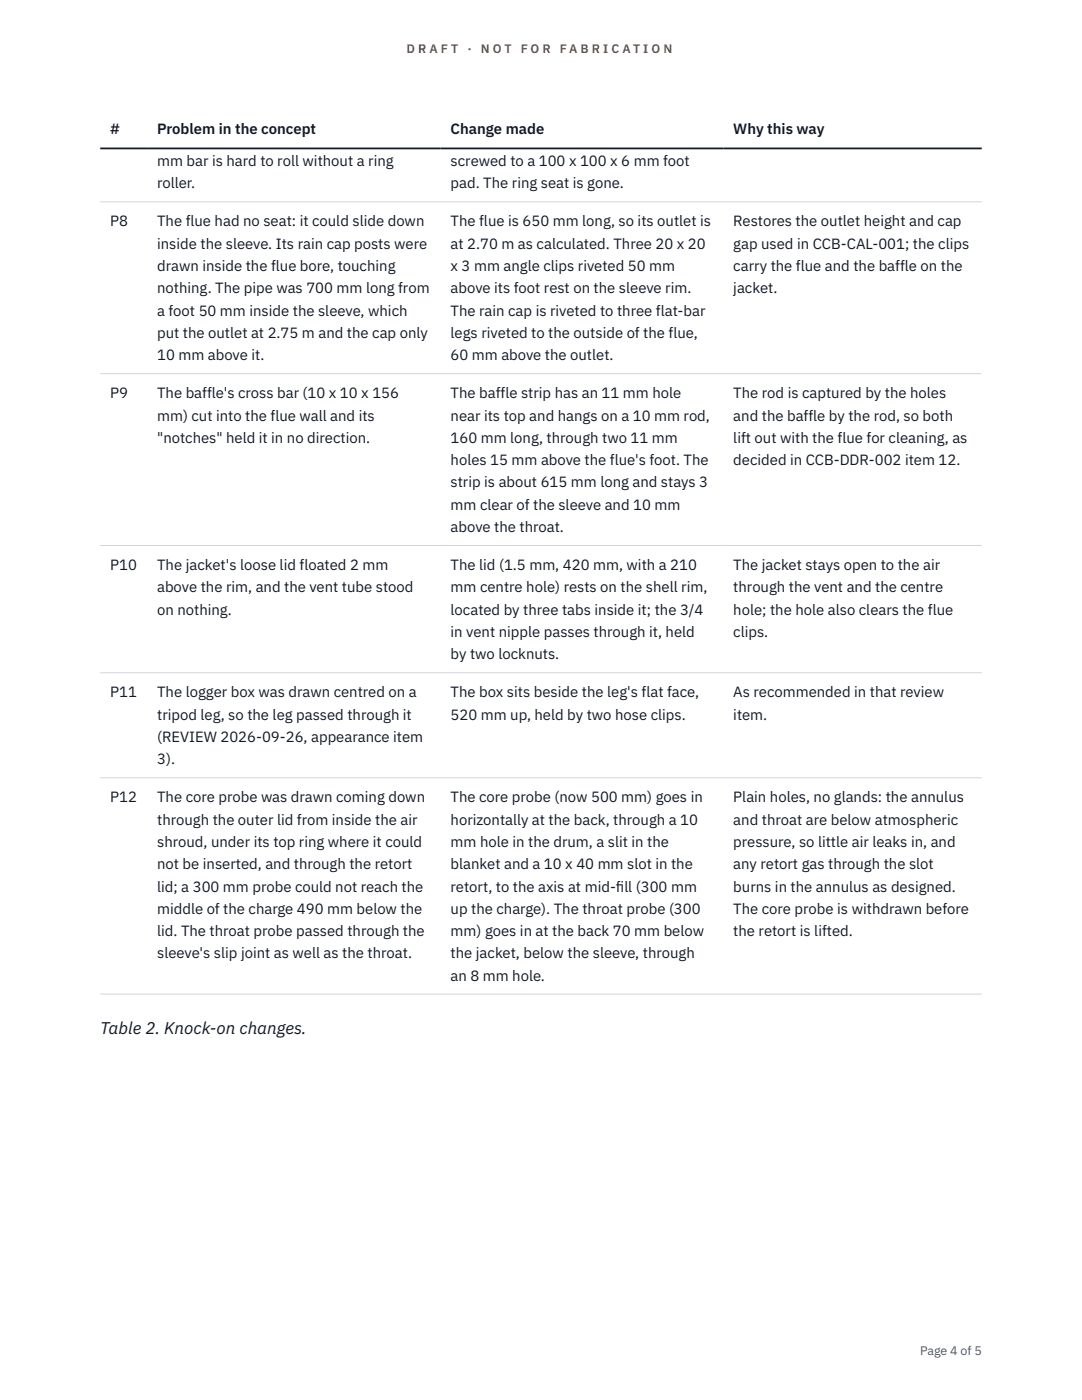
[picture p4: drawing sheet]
<svg xmlns="http://www.w3.org/2000/svg" width="216mm" height="279mm" viewBox="0 0 216 279" stroke-linecap="round" stroke-linejoin="round" font-family="sans-serif">
<defs><g id="words">
<text font-size="3.4" fill="#111827" x="20" y="206.3">Table 2. Knock-on changes.</text>
<g font-size="3" fill="#111827">
<text x="22" y="26.8">#</text>
<text x="31.4" y="26.8">Problem in the concept</text>
<text x="89.9" y="26.8">Change made</text>
<text x="146.3" y="26.8">Why this way</text>
<text x="31.4" y="33.1">mm bar is hard to roll without a ring</text>
<text x="89.9" y="33.1">screwed to a 100 x 100 x 6 mm foot</text>
<text x="31.4" y="37.6">roller.</text>
<text x="89.9" y="37.6">pad. The ring seat is gone.</text>
<text x="22" y="45.2">P8</text>
<text x="31.4" y="45.2">The flue had no seat: it could slide down</text>
<text x="89.9" y="45.2">The flue is 650 mm long, so its outlet is</text>
<text x="146.3" y="45.2">Restores the outlet height and cap</text>
<text x="31.4" y="49.6">inside the sleeve. Its rain cap posts were</text>
<text x="89.9" y="49.6">at 2.70 m as calculated. Three 20 x 20</text>
<text x="146.3" y="49.6">gap used in CCB-CAL-001; the clips</text>
<text x="31.4" y="54.1">drawn inside the flue bore, touching</text>
<text x="31.4" y="58.5">nothing. The pipe was 700 mm long from</text>
<text x="89.9" y="54.1">x 3 mm angle clips riveted 50 mm</text>
<text x="89.9" y="58.5">above its foot rest on the sleeve rim.</text>
<text x="146.3" y="54.1">carry the flue and the baffle on the</text>
<text x="146.3" y="58.5">jacket.</text>
<text x="31.4" y="63">a foot 50 mm inside the sleeve, which</text>
<text x="89.9" y="63">The rain cap is riveted to three flat-bar</text>
<text x="31.4" y="67.4">put the outlet at 2.75 m and the cap only</text>
<text x="31.4" y="71.9">10 mm above it.</text>
<text x="89.9" y="67.4">legs riveted to the outside of the flue,</text>
<text x="89.9" y="71.9">60 mm above the outlet.</text>
<text x="22" y="79.5">P9</text>
<text x="31.4" y="79.5">The baffle's cross bar (10 x 10 x 156</text>
<text x="31.4" y="83.9">mm) cut into the flue wall and its</text>
<text x="89.9" y="79.5">The baffle strip has an 11 mm hole</text>
<text x="89.9" y="83.9">near its top and hangs on a 10 mm rod,</text>
<text x="146.3" y="79.5">The rod is captured by the holes</text>
<text x="146.3" y="83.9">and the baffle by the rod, so both</text>
<text x="31.4" y="88.4">&quot;notches&quot; held it in no direction.</text>
<text x="89.9" y="88.4">160 mm long, through two 11 mm</text>
<text x="146.3" y="88.4">lift out with the flue for cleaning, as</text>
<text x="89.9" y="92.8">holes 15 mm above the flue's foot. The</text>
<text x="146.3" y="92.8">decided in CCB-DDR-002 item 12.</text>
<text x="89.9" y="97.3">strip is about 615 mm long and stays 3</text>
<text x="89.9" y="101.7">mm clear of the sleeve and 10 mm</text>
<text x="89.9" y="106.2">above the throat.</text>
<text x="22" y="113.8">P10</text>
<text x="31.4" y="113.8">The jacket's loose lid floated 2 mm</text>
<text x="89.9" y="113.8">The lid (1.5 mm, 420 mm, with a 210</text>
<text x="146.3" y="113.8">The jacket stays open to the air</text>
<text x="31.4" y="118.2">above the rim, and the vent tube stood</text>
<text x="89.9" y="118.2">mm centre hole) rests on the shell rim,</text>
<text x="146.3" y="118.2">through the vent and the centre</text>
<text x="31.4" y="122.7">on nothing.</text>
<text x="89.9" y="122.7">located by three tabs inside it; the 3/4</text>
<text x="146.3" y="122.7">hole; the hole also clears the flue</text>
<text x="89.9" y="127.1">in vent nipple passes through it, held</text>
<text x="89.9" y="131.6">by two locknuts.</text>
<text x="146.3" y="127.1">clips.</text>
<text x="22" y="139.2">P11</text>
<text x="31.4" y="139.2">The logger box was drawn centred on a</text>
<text x="31.4" y="143.6">tripod leg, so the leg passed through it</text>
<text x="89.9" y="139.2">The box sits beside the leg's flat face,</text>
<text x="89.9" y="143.6">520 mm up, held by two hose clips.</text>
<text x="146.3" y="139.2">As recommended in that review</text>
<text x="146.3" y="143.6">item.</text>
<text x="31.4" y="148.1">(REVIEW 2026-09-26, appearance item</text>
<text x="31.4" y="152.5">3).</text>
<text x="22" y="160.1">P12</text>
<text x="31.4" y="160.1">The core probe was drawn coming down</text>
<text x="89.9" y="160.1">The core probe (now 500 mm) goes in</text>
<text x="146.3" y="160.1">Plain holes, no glands: the annulus</text>
<text x="31.4" y="164.6">through the outer lid from inside the air</text>
<text x="89.9" y="164.6">horizontally at the back, through a 10</text>
<text x="146.3" y="164.6">and throat are below atmospheric</text>
<text x="31.4" y="169">shroud, under its top ring where it could</text>
<text x="31.4" y="173.5">not be inserted, and through the retort</text>
<text x="89.9" y="169">mm hole in the drum, a slit in the</text>
<text x="89.9" y="173.5">blanket and a 10 x 40 mm slot in the</text>
<text x="146.3" y="169">pressure, so little air leaks in, and</text>
<text x="146.3" y="173.5">any retort gas through the slot</text>
<text x="31.4" y="177.9">lid; a 300 mm probe could not reach the</text>
<text x="89.9" y="177.9">retort, to the axis at mid-f</text>
<text x="122.9" y="177.9">ill (300 mm</text>
<text x="146.3" y="177.9">burns in the annulus as designed.</text>
<text x="31.4" y="182.4">middle of the charge 490 mm below the</text>
<text x="89.9" y="182.4">up the charge). The throat probe (300</text>
<text x="146.3" y="182.4">The core probe is withdrawn before</text>
<text x="31.4" y="186.8">lid. The throat probe passed through the</text>
<text x="31.4" y="191.3">sleeve's slip joint as well as the throat.</text>
<text x="89.9" y="186.8">mm) goes in at the back 70 mm below</text>
<text x="89.9" y="191.3">the jacket, below the sleeve, through</text>
<text x="146.3" y="186.8">the retort is lifted.</text>
<text x="89.9" y="195.7">an 8 mm hole.</text>
</g>
<g font-size="2.5" fill="#b45309">
<text x="81.1" y="10.5">D R A F T</text>
<text x="93.3" y="10.5">·</text>
<text x="95.9" y="10.5">N O T</text>
<text x="103.9" y="10.5">F O R</text>
<text x="111.7" y="10.5">F A B R I C A T I O N</text>
</g>
<text font-size="2.5" fill="#4b5563" x="183.6" y="270.3">Page 4 of 5</text>
</g></defs>
<path d="M20 40.3h175.9M20 74.6h175.9M20 108.9h175.9M20 134.3h175.9M20 155.2h175.9M20 198.4h175.9" fill="none" stroke="#d1d5db" stroke-width=".2"/>
<path d="M20 29.6h175.9" fill="none" stroke="#111827" stroke-width=".35"/>
<use href="#words"/>
</svg>
